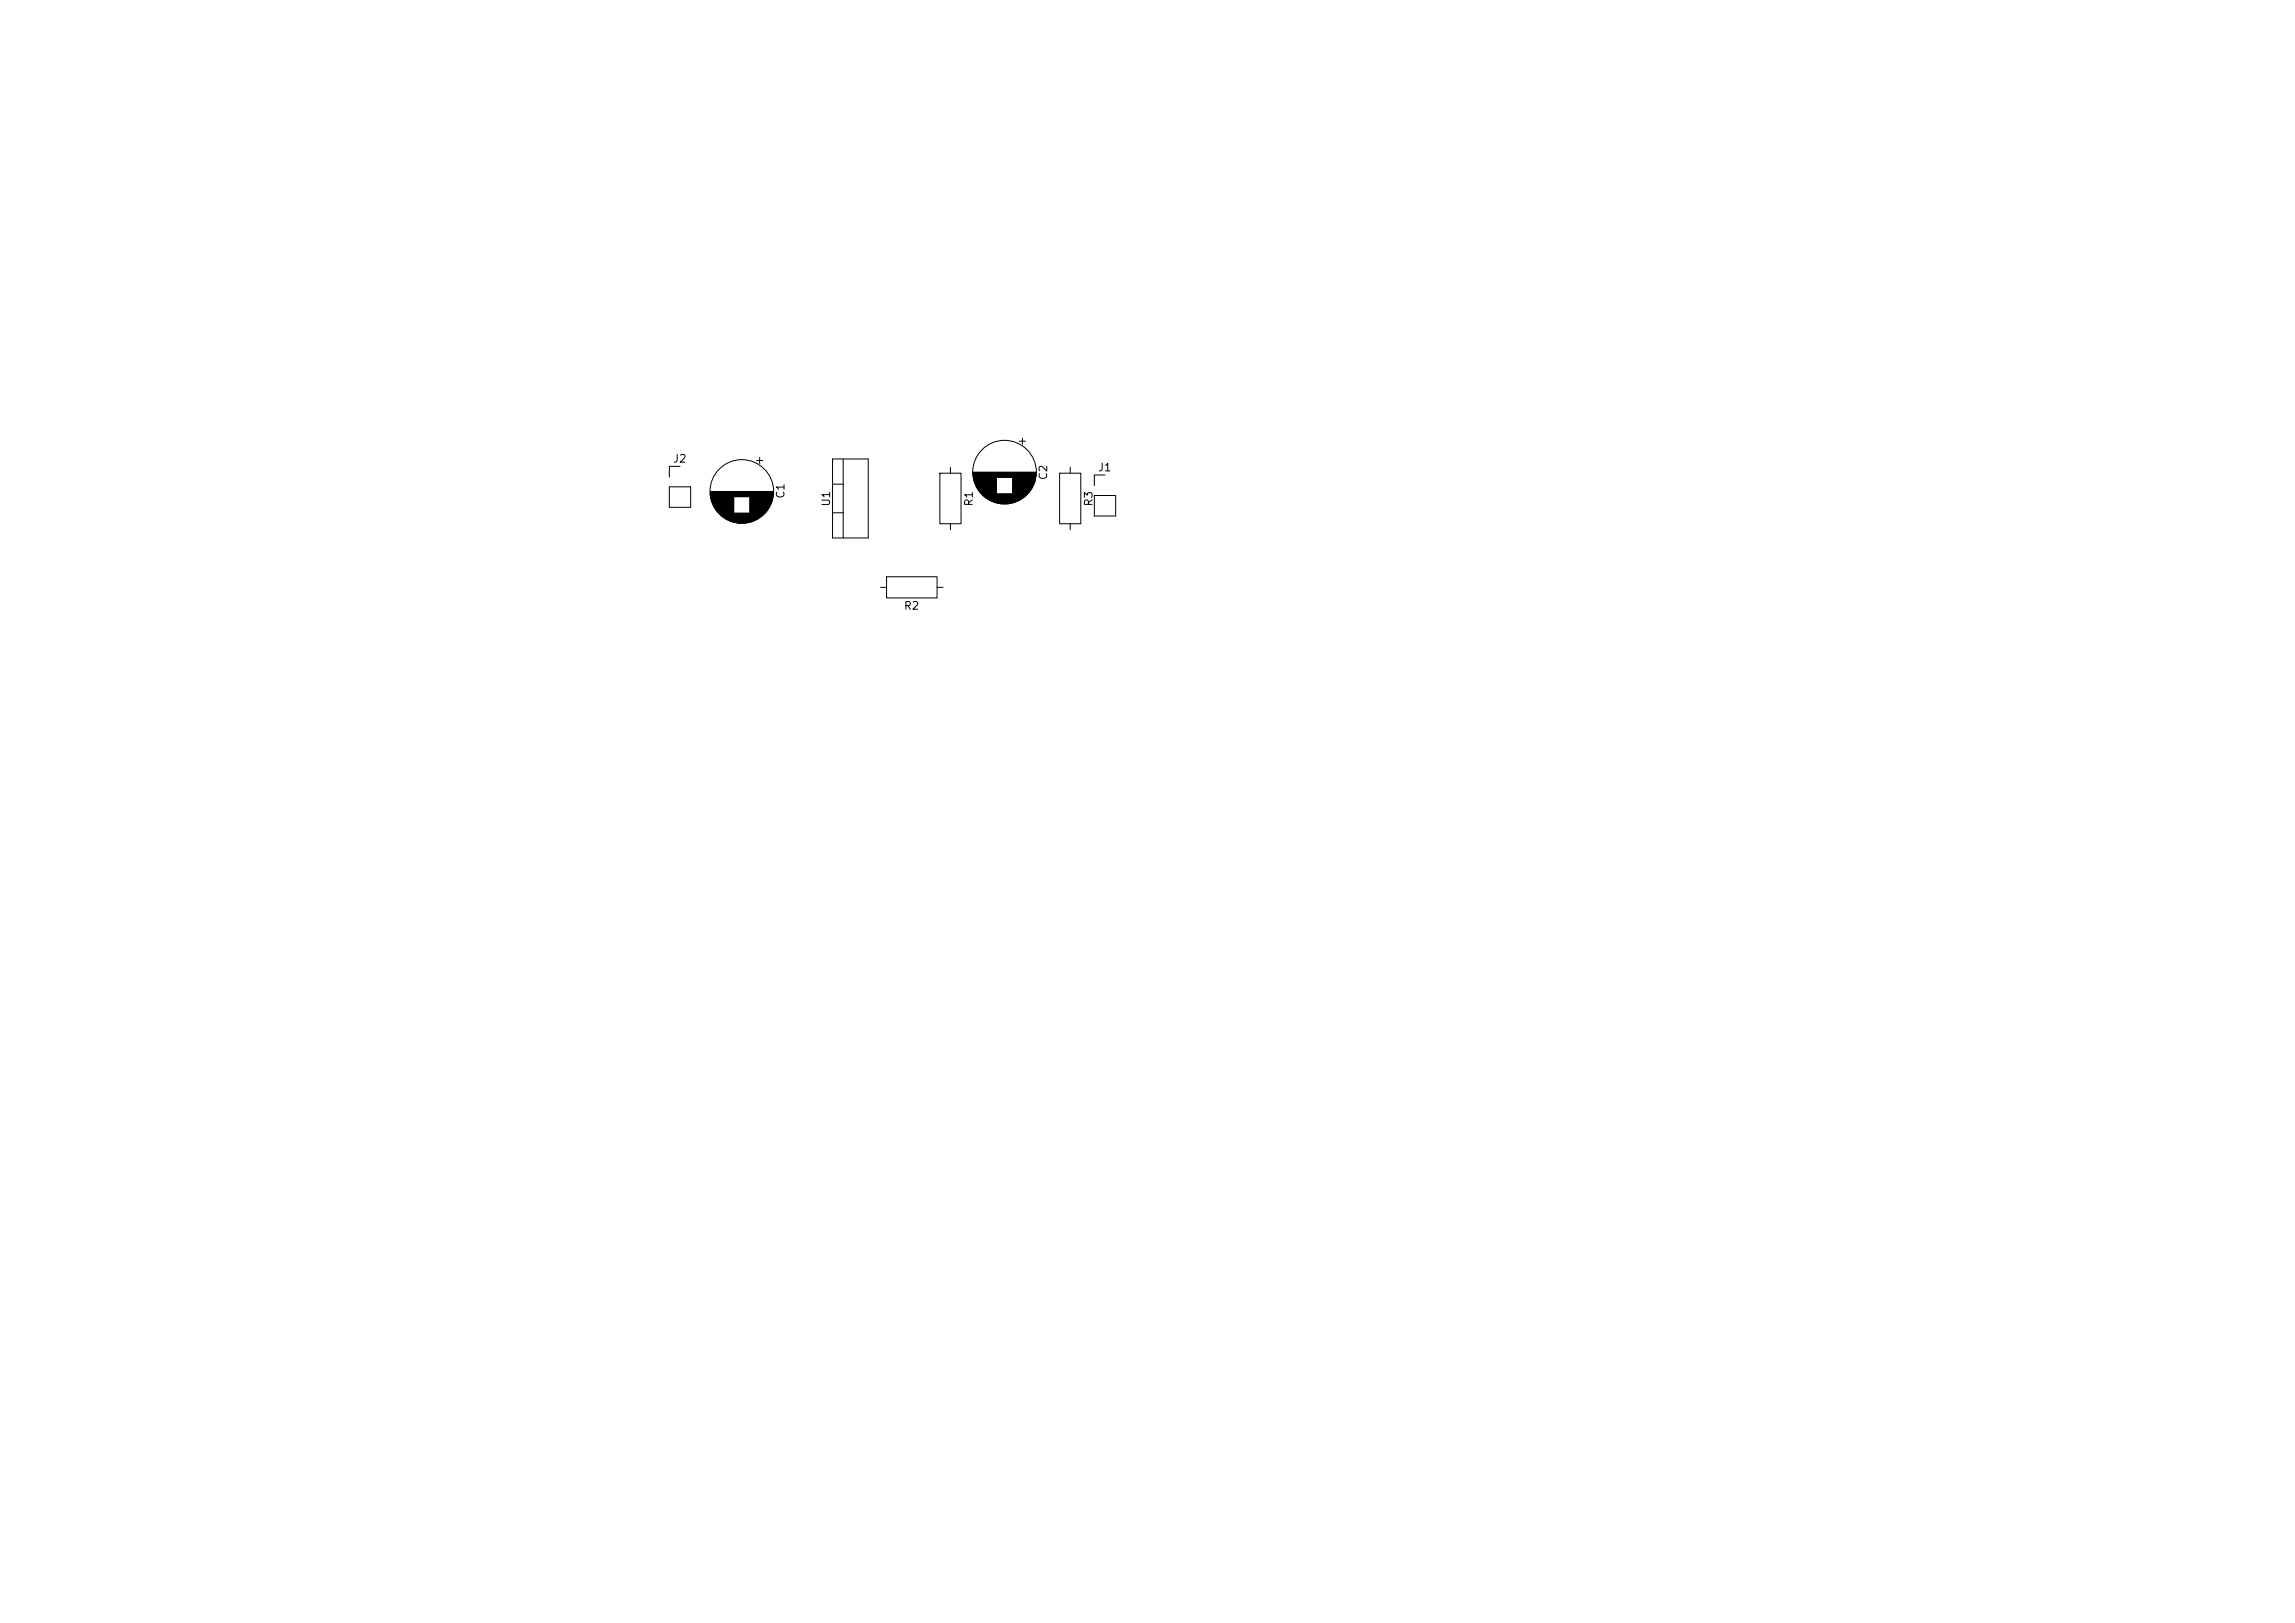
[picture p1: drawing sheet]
<svg xmlns="http://www.w3.org/2000/svg" width="297mm" height="210mm" viewBox="0 0 297 210" stroke-linecap="round" stroke-linejoin="round" font-family="sans-serif">
<defs><g id="words">
<g font-size="1">
<text x="87" y="60.1">J2</text>
<text x="101.8" y="64.6" transform="rotate(-90 101.8 64.6)">C1</text>
<text x="107.7" y="65.6" transform="rotate(-90 107.7 65.6)">U1</text>
<text x="126.1" y="65.6" transform="rotate(-90 126.1 65.6)">R1</text>
<text x="135.8" y="62.2" transform="rotate(-90 135.8 62.2)">C2</text>
<text x="141.6" y="65.6" transform="rotate(-90 141.6 65.6)">R3</text>
<text x="142" y="61.2">J1</text>
<text x="116.9" y="79.1">R2</text>
</g>
</g></defs>
<g fill="none" stroke="#000" stroke-width=".13">
<path d="M97.9 59.6h.8M98.3 59.2v.8M107.7 59.4h4.7v10.2h-4.7zM109.1 59.4v10.2M131.9 57.1h.8M132.3 56.7v.8M86.6 63h2.8v2.6h-2.8zM88 60.3h-1.4v1.4M91.9 63.6h8.2M91.9 63.7h8.2M91.9 63.8h8.2M91.9 63.9h8.2"/>
<path d="M91.9 64h8.2M91.9 64.1h8.2M92 64.1h8M92 64.2h8M92 64.3h8M92 64.3h3M92 64.4h3M92 64.5h3M92 64.6h3M92.1 64.6h2.9M92.1 64.7h2.9M92.1 64.8h2.9"/>
<path d="M92.1 64.9h2.9M92.2 65h2.8M92.2 65.1h2.8M92.2 65.2h2.8M92.3 65.2h2.7M92.3 65.3h2.7M92.3 65.4h2.7M92.4 65.4h2.6M92.4 65.5h2.6M92.4 65.6h2.6M92.5 65.6h2.5M92.5 65.7h2.5"/>
<path d="M92.5 65.8h2.5M92.6 65.8h2.4M92.6 65.9h2.4M92.7 66h2.3M92.7 66.1h2.3M92.8 66.1h2.2M92.8 66.2h2.2M92.9 66.2h2.1M92.9 66.3h2.1M93 66.4h2M93 66.4h6M93.1 66.4h5.8"/>
<path d="M93.1 66.5h5.8M93.2 66.6h5.6M93.3 66.6h5.4M93.3 66.7h5.4M93.4 66.8h5.2M93.5 66.8h5M93.5 66.9h5M93.6 66.9h4.8M93.7 67h4.6M93.8 67h4.4M93.8 67.1h4.4M93.9 67.1h4.2"/>
<path d="M94 67.2h4M94.1 67.2h3.8M94.2 67.3h3.6M94.3 67.3h3.4M94.4 67.4h3.2M94.5 67.4h3M94.7 67.5h2.6M94.8 67.5h2.4M94.9 67.6h2.2M95.1 67.6h1.8M95.2 67.6h1.6M95.5 67.7h1"/>
<path d="M97 65.2h2.8M97 65.1h2.8M97 65h2.8M97 64.9h2.9M97 64.8h2.9M97 64.7h2.9M97 64.6h2.9M97 64.6h3M97 64.5h3M97 64.4h3M97 65.6h2.5M97 64.3h3"/>
<path d="M97 65.2h2.7M97 65.3h2.7M97 65.4h2.7M97 65.4h2.6M97 65.5h2.6M97 65.6h2.6M97 65.7h2.5M97 65.8h2.5M97 65.8h2.4M97 65.9h2.4M97 66h2.3M97 66.1h2.3"/>
<path d="M97 66.1h2.2M97 66.2h2.2M97 66.2h2.1M97 66.3h2.1M97 66.4h2M107.7 66.4h1.4M107.7 62.7h1.4M114 76h.7M114.7 74.6h6.6v2.8h-6.6zM121.3 76h.7M121.6 61.2h2.8v6.6h-2.8zM123 60.5v.7"/>
<path d="M123 67.8v.7M125.9 61.1h8.2M125.9 61.2h8.2M125.9 61.3h8.2M125.9 61.4h8.2M125.9 61.5h8.2M125.9 61.6h8.2M126 61.6h8M126 61.7h8M126 61.8h8M126 61.8h3M126 61.9h3"/>
<path d="M126 62h3M126 62.1h3M126.1 62.1h2.9M126.1 62.2h2.9M126.1 62.3h2.9M126.1 62.4h2.9M126.2 62.5h2.8M126.2 62.6h2.8M126.2 62.7h2.8M126.3 62.7h2.7M126.3 62.8h2.7M126.3 62.9h2.7"/>
<path d="M126.4 62.9h2.6M126.4 63h2.6M126.4 63.1h2.6M126.5 63.1h2.5M126.5 63.2h2.5M126.5 63.3h2.5M126.6 63.3h2.4M126.6 63.4h2.4M126.7 63.5h2.3M126.7 63.6h2.3M126.8 63.6h2.2M126.8 63.7h2.2"/>
<path d="M126.9 63.7h2.1M126.9 63.8h2.1M127 63.9h2M127 63.9h6M127.1 63.9h5.8M127.1 64h5.8M127.2 64.1h5.6M127.3 64.1h5.4M127.3 64.2h5.4M127.4 64.3h5.2M127.5 64.3h5M127.5 64.4h5"/>
<path d="M127.6 64.4h4.8M127.7 64.5h4.6M127.8 64.5h4.4M127.8 64.6h4.4M127.9 64.6h4.2M128 64.7h4M128.1 64.7h3.8M128.2 64.8h3.6M128.3 64.8h3.4M128.4 64.9h3.2M128.5 64.9h3M128.7 65h2.6"/>
<path d="M128.8 65h2.4M128.9 65.1h2.2M129.1 65.1h1.8M129.2 65.1h1.6M129.5 65.2h1M131 61.8h3M131 61.9h3M131 62h3M131 62.1h3M131 62.1h2.9M131 62.2h2.9M131 62.3h2.9"/>
<path d="M131 62.4h2.9M131 62.5h2.8M131 62.6h2.8M131 62.7h2.8M131 62.7h2.7M131 62.8h2.7M131 62.9h2.7M131 62.9h2.6M131 63h2.6M131 63.1h2.6M131 63.1h2.5M131 63.2h2.5"/>
<path d="M131 63.3h2.5M131 63.3h2.4M131 63.4h2.4M131 63.5h2.3M131 63.6h2.2M131 63.7h2.2M131 63.7h2.1M131 63.8h2.1M131 63.9h2M137.1 61.2h2.8v6.6h-2.8zM138.5 60.5v.7M138.5 67.8v.7"/>
<path d="M141.6 64.1h2.8v2.7h-2.8zM143 61.5h-1.4v1.3"/>
<circle cx="96" cy="63.6" r="4.1"/>
<circle cx="130" cy="61.1" r="4.1"/>
</g>
<use href="#words"/>
</svg>
